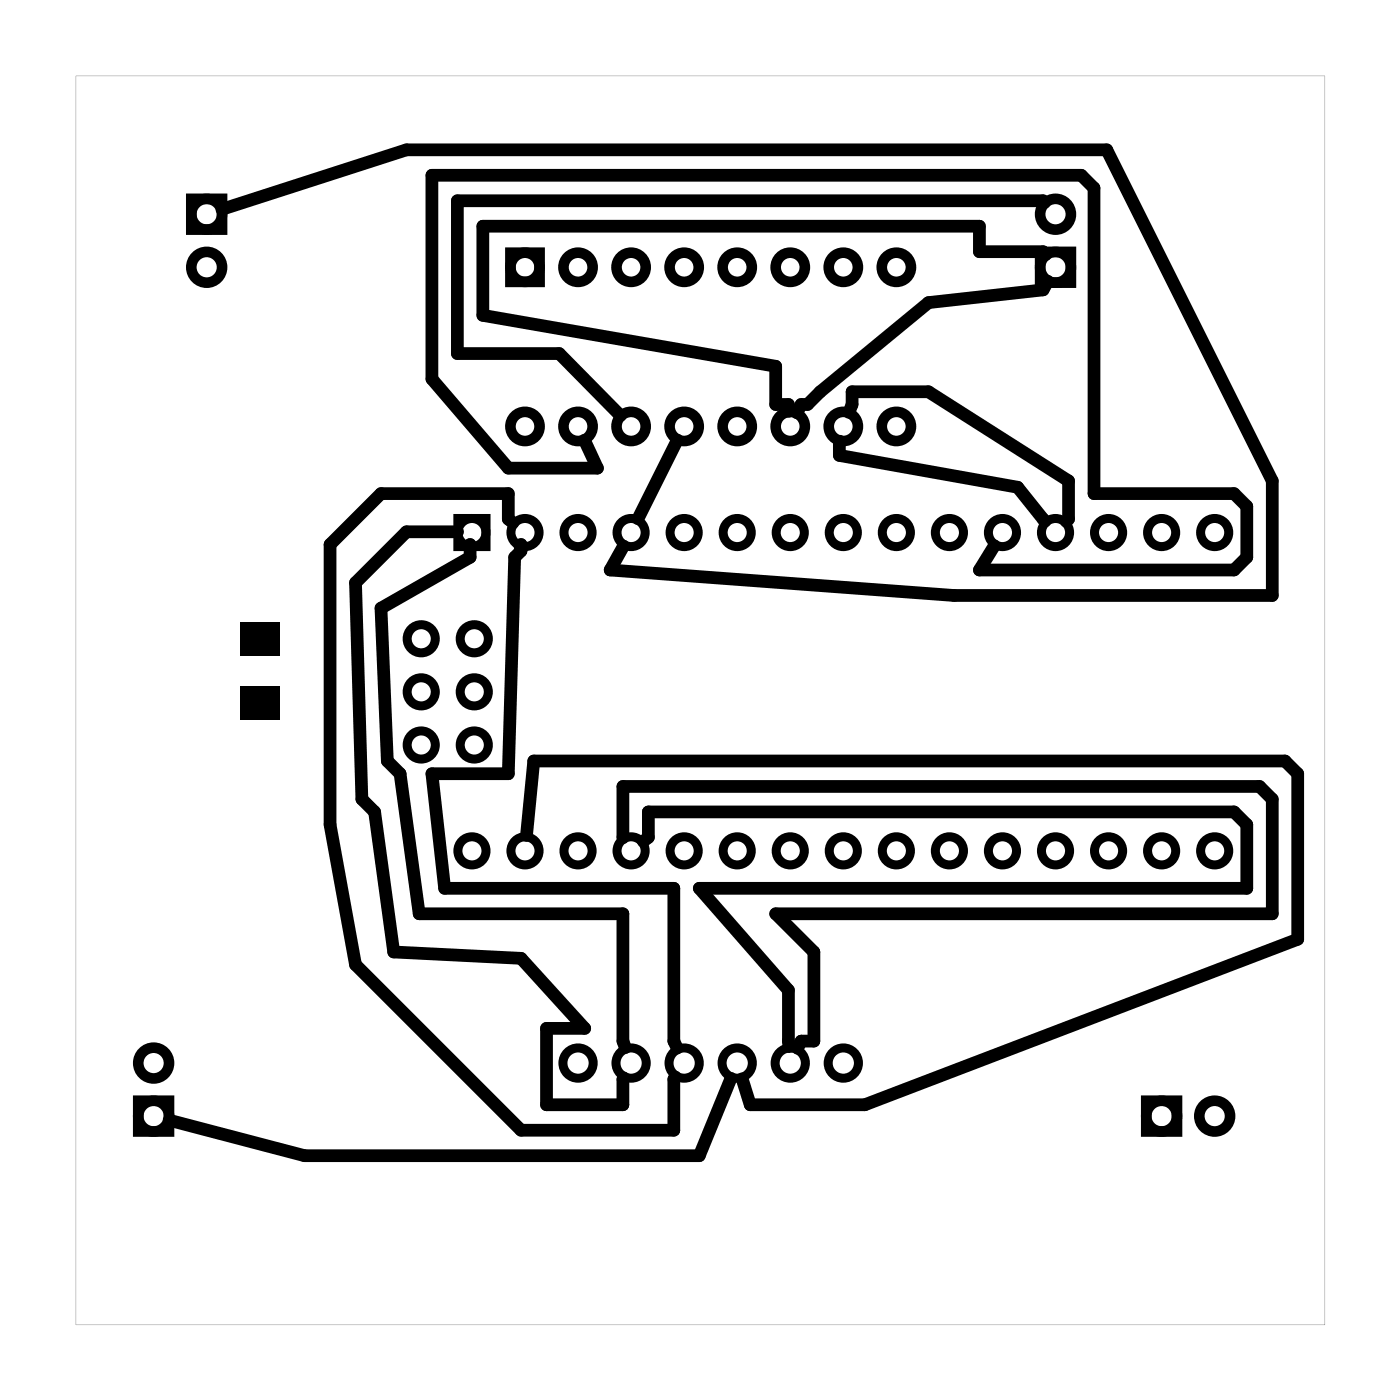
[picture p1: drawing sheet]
<svg xmlns="http://www.w3.org/2000/svg" width="67mm" height="67mm" viewBox="0 0 67 67" stroke-linecap="round" stroke-linejoin="round" font-family="sans-serif">
<g fill="#000">
<path d="M11.5 32.9h1.9v1.6h-1.9zM11.5 29.8h1.9v1.6h-1.9z"/>
<path d="M3.6 3.6v59.8h59.8v-59.8zM3.6 3.6h59.8v59.8h-59.8z"/>
</g>
<g fill="none" stroke="#000" stroke-width=".43">
<path d="M21.9 24.8h1.4v1.4h-1.4z"/>
<circle cx="20.2" cy="33.1" r=".67"/>
<circle cx="20.2" cy="30.6" r=".67"/>
<circle cx="20.2" cy="35.7" r=".67"/>
<circle cx="22.6" cy="25.5" r=".67"/>
<circle cx="22.7" cy="33.1" r=".67"/>
<circle cx="22.7" cy="30.6" r=".67"/>
<circle cx="22.7" cy="35.7" r=".67"/>
<circle cx="25.1" cy="25.5" r=".67"/>
<circle cx="27.7" cy="25.5" r=".67"/>
<circle cx="30.2" cy="25.5" r=".67"/>
<circle cx="32.8" cy="25.5" r=".67"/>
<circle cx="35.3" cy="25.5" r=".67"/>
<circle cx="37.8" cy="25.5" r=".67"/>
<circle cx="40.4" cy="25.5" r=".67"/>
<circle cx="42.9" cy="25.5" r=".67"/>
<circle cx="45.5" cy="25.5" r=".67"/>
<circle cx="48" cy="25.5" r=".67"/>
<circle cx="50.5" cy="25.5" r=".67"/>
<circle cx="53.1" cy="25.5" r=".67"/>
<circle cx="55.6" cy="25.5" r=".67"/>
<circle cx="58.2" cy="25.5" r=".67"/>
<circle cx="22.6" cy="40.7" r=".67"/>
<circle cx="25.1" cy="40.7" r=".67"/>
<circle cx="27.7" cy="50.9" r=".72"/>
<circle cx="27.7" cy="40.7" r=".67"/>
<circle cx="30.2" cy="50.9" r=".72"/>
<circle cx="30.2" cy="40.7" r=".67"/>
<circle cx="32.8" cy="50.9" r=".72"/>
<circle cx="32.8" cy="40.7" r=".67"/>
<circle cx="35.3" cy="50.9" r=".72"/>
<circle cx="35.3" cy="40.7" r=".67"/>
<circle cx="37.8" cy="50.9" r=".72"/>
<circle cx="37.8" cy="40.7" r=".67"/>
<circle cx="40.4" cy="50.9" r=".72"/>
<circle cx="40.4" cy="40.7" r=".67"/>
<circle cx="42.9" cy="40.7" r=".67"/>
<circle cx="45.5" cy="40.7" r=".67"/>
<circle cx="48" cy="40.7" r=".67"/>
<circle cx="50.5" cy="40.7" r=".67"/>
<circle cx="53.1" cy="40.7" r=".67"/>
<circle cx="55.6" cy="40.7" r=".67"/>
<circle cx="58.2" cy="40.7" r=".67"/>
</g>
<g fill="none" stroke="#000" stroke-width=".51">
<path d="M9.2 9.5h1.4v1.5h-1.4zM24.4 12.1h1.4v1.4h-1.4zM49.8 12.1h1.5v1.4h-1.5zM6.6 52.7h1.5v1.5h-1.5zM54.9 52.7h1.5v1.5h-1.5z"/>
<circle cx="9.9" cy="10.3" r=".74"/>
<circle cx="9.9" cy="12.8" r=".74"/>
<circle cx="25.1" cy="12.8" r=".7"/>
<circle cx="27.7" cy="12.8" r=".7"/>
<circle cx="30.2" cy="12.8" r=".7"/>
<circle cx="32.8" cy="12.8" r=".7"/>
<circle cx="35.3" cy="12.8" r=".7"/>
<circle cx="37.8" cy="12.8" r=".7"/>
<circle cx="40.4" cy="12.8" r=".7"/>
<circle cx="42.9" cy="12.8" r=".7"/>
<circle cx="50.5" cy="10.3" r=".74"/>
<circle cx="50.5" cy="12.8" r=".74"/>
<circle cx="25.1" cy="20.4" r=".7"/>
<circle cx="27.7" cy="20.4" r=".7"/>
<circle cx="30.2" cy="20.4" r=".7"/>
<circle cx="32.8" cy="20.4" r=".7"/>
<circle cx="35.3" cy="20.4" r=".7"/>
<circle cx="37.8" cy="20.4" r=".7"/>
<circle cx="40.4" cy="20.4" r=".7"/>
<circle cx="42.9" cy="20.4" r=".7"/>
<circle cx="7.4" cy="50.9" r=".74"/>
<circle cx="7.4" cy="53.4" r=".74"/>
<circle cx="55.6" cy="53.4" r=".74"/>
<circle cx="58.2" cy="53.4" r=".74"/>
</g>
<g fill="none" stroke="#000" stroke-width=".61">
<path d="M10.6 10l8.9-2.8h33.5l7.9 15.8v5.5h-15.2l-16.5-1.2 .7-1.2M40.6 19.7l.2-.3v-.6h3.7l6.7 4.2v1.9l-.2 .1M50 9.7l-.1-.1h-28v7.3h4.9l2.9 3M50.1 12.2l-.2-.1h-3v-1.3h-23.8v4.3l14 2.4v1.9h.6l.1 .3M50.2 13.5l-.3 .4-5.4 .6-5.2 4.3-.6 .6h-.3l-.2 .4M21.9 25.5h-2.4l-2.5 2.4 .3 10.4 .6 .6 .9 6.7 6.1 .3 3.1 3.3h-1.8v3.7h3.6l.1-1.3M22.5 26.2v-.1v.6l-4.3 2.4 .3 7.3 .7 .6 .9 6.7h9.7v6.1l.1 .4M24.6 25l-.3-.1v-1.3h-6.1l-2.4 2.5v13.4l1.2 6.7 7.9 7.9h7.4v-2.4v-.1M24.9 26.2v-.1v.3l-.3 .3-.3 10.3h-3.6l.6 5.5h11v7.3l.1 .4M28 21.1l.6 1.3h-4.3l-3.6-4.3v-9.7h31.1l.6 .6v14.6h6.7l.6 .6v2.5l-.6 .6h-12.2l.7-1.2M32.4 21.1l-1.9 3.7M40.2 21.1v.7l8.5 1.5 1.3 1.7"/>
<path d="M25.2 40l.4-3.6h35.9l.6 .6v8l-20.7 7.9h-5.5l-.4-1.2M29.8 40.1v-2.4h30.5l.6 .6v5.4h-23.8l1.9 1.9v4.2h-.6l-.2 .4M30.8 40.3l.2-.2v-1.2h28.1l.6 .6v3h-26.2l4.2 4.9 .1 2.7M35 51.6l-1.5 3.7h-18.9l-6.5-1.7"/>
</g>
</svg>
